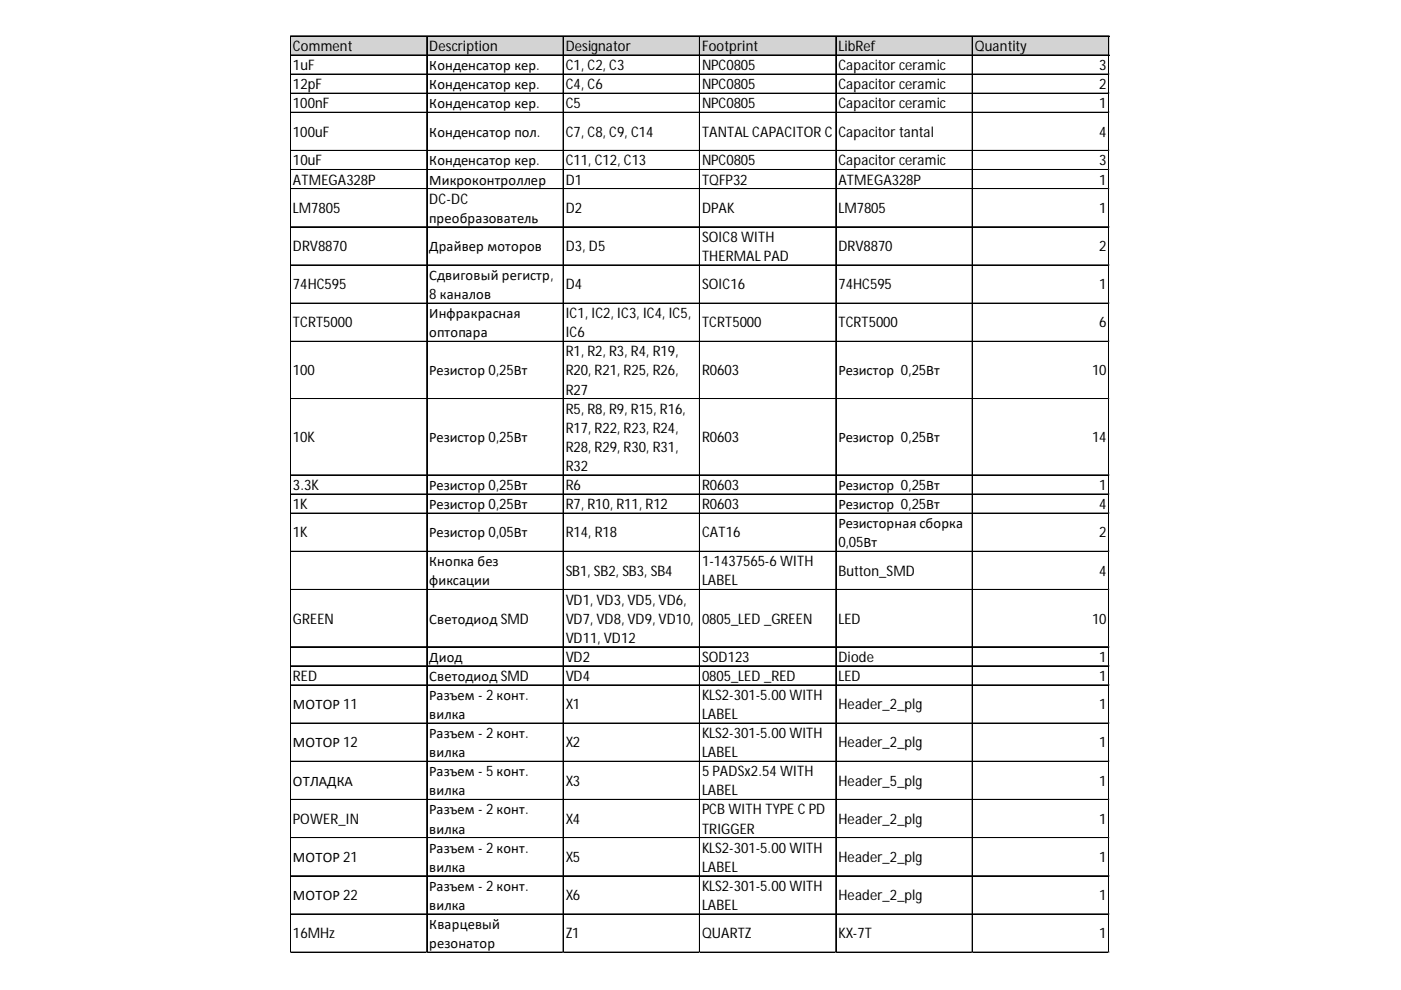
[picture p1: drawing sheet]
<svg xmlns="http://www.w3.org/2000/svg" width="297mm" height="210mm" viewBox="0 0 297 210" stroke-linecap="round" stroke-linejoin="round" font-family="sans-serif">
<defs><g id="words">
<g font-size="3.1">
<text x="62.1" y="10.8">Comment</text>
<text x="91" y="10.8">Description</text>
<text x="119.9" y="10.8">Designator</text>
<text x="148.8" y="10.8">Footprint</text>
<text x="177.8" y="10.8">LibRef</text>
<text x="206.7" y="10.8">Quantity</text>
<text x="62.1" y="14.9">1uF</text>
<text x="91" y="14.9">Конденсатор кер.</text>
<text x="119.9" y="14.9">C1, C2, C3</text>
<text x="148.8" y="14.9">NPC0805</text>
<text x="177.8" y="14.9">Capacitorceramic</text>
<text x="233.1" y="14.9">3</text>
<text x="62.1" y="18.9">12pF</text>
<text x="62.1" y="22.9">100nF</text>
<text x="91" y="18.9">Конденсатор кер.</text>
<text x="91" y="22.9">Конденсатор кер.</text>
<text x="119.9" y="18.9">C4, C6</text>
<text x="119.9" y="22.9">C5</text>
<text x="148.8" y="18.9">NPC0805</text>
<text x="148.8" y="22.9">NPC0805</text>
<text x="177.8" y="18.9">Capacitorceramic</text>
<text x="177.8" y="22.9">Capacitorceramic</text>
<text x="233.1" y="18.9">2</text>
<text x="233.1" y="22.9">1</text>
<text x="62.1" y="28.9">100uF</text>
<text x="91" y="28.9">Конденсатор пол.</text>
<text x="119.9" y="28.9">C7, C8, C9, C14</text>
<text x="148.8" y="28.9">TANTALCAPACITOR C</text>
<text x="177.8" y="28.9">Capacitortantal</text>
<text x="233.1" y="28.9">4</text>
<text x="62.1" y="35.1">10uF</text>
<text x="91" y="35.1">Конденсатор кер.</text>
<text x="119.9" y="35.1">C11, C12, C13</text>
<text x="148.8" y="35.1">NPC0805</text>
<text x="177.8" y="35.1">Capacitorceramic</text>
<text x="233.1" y="35.1">3</text>
<text x="62.1" y="39.1">ATMEGA328P</text>
<text x="91" y="39.1">Микроконтроллер</text>
<text x="119.9" y="39.1">D1</text>
<text x="148.8" y="39.1">TQFP32</text>
<text x="177.8" y="39.1">ATMEGA328P</text>
<text x="233.1" y="39.1">1</text>
<text x="62.1" y="45.1">LM7805</text>
<text x="91" y="43.2">DC-DC</text>
<text x="91" y="47.2">преобразователь</text>
<text x="119.9" y="45.1">D2</text>
<text x="148.8" y="45.1">DPAK</text>
<text x="177.8" y="45.1">LM7805</text>
<text x="233.1" y="45.1">1</text>
<text x="62.1" y="53.2">DRV8870</text>
<text x="91" y="53.2">Драйвер моторов</text>
<text x="119.9" y="53.2">D3, D5</text>
<text x="148.8" y="51.3">SOIC8 WITH</text>
<text x="177.8" y="53.2">DRV8870</text>
<text x="233.1" y="53.2">2</text>
<text x="91" y="59.4">Сдвиговый регистр,</text>
<text x="148.8" y="55.3">THERMALPAD</text>
<text x="62.1" y="61.3">74HC595</text>
<text x="91" y="63.4">8каналов</text>
<text x="119.9" y="61.3">D4</text>
<text x="148.8" y="61.3">SOIC16</text>
<text x="177.8" y="61.3">74HC595</text>
<text x="233.1" y="61.3">1</text>
<text x="62.1" y="69.4">TCRT5000</text>
<text x="91" y="67.5">Инфракрасная</text>
<text x="91" y="71.5">оптопара</text>
<text x="119.9" y="67.5">IC1, IC2, IC3, IC4, IC5,</text>
<text x="119.9" y="71.5">IC6</text>
<text x="148.8" y="69.4">TCRT5000</text>
<text x="177.8" y="69.4">TCRT5000</text>
<text x="233.1" y="69.4">6</text>
<text x="119.9" y="75.6">R1, R2, R3, R4, R19,</text>
<text x="62.1" y="79.6">100</text>
<text x="91" y="79.6">Резистор 0,25Вт</text>
<text x="119.9" y="79.6">R20, R21, R25, R26,</text>
<text x="119.9" y="83.7">R27</text>
<text x="148.8" y="79.6">R0603</text>
<text x="177.8" y="79.6">Резистор 0,25Вт</text>
<text x="231.5" y="79.6">10</text>
<text x="119.9" y="87.7">R5, R8, R9, R15, R16,</text>
<text x="62.1" y="93.7">10K</text>
<text x="91" y="93.7">Резистор 0,25Вт</text>
<text x="119.9" y="91.7">R17, R22, R23, R24,</text>
<text x="119.9" y="95.8">R28, R29, R30, R31,</text>
<text x="148.8" y="93.7">R0603</text>
<text x="177.8" y="93.7">Резистор 0,25Вт</text>
<text x="231.5" y="93.7">14</text>
<text x="119.9" y="99.8">R32</text>
<text x="62.1" y="103.9">3.3K</text>
<text x="62.1" y="107.9">1K</text>
<text x="91" y="103.9">Резистор 0,25Вт</text>
<text x="91" y="107.9">Резистор 0,25Вт</text>
<text x="119.9" y="103.9">R6</text>
<text x="119.9" y="107.9">R7, R10, R11, R12</text>
<text x="148.8" y="103.9">R0603</text>
<text x="148.8" y="107.9">R0603</text>
<text x="177.8" y="103.9">Резистор 0,25Вт</text>
<text x="177.8" y="107.9">Резистор 0,25Вт</text>
<text x="233.1" y="103.9">1</text>
<text x="233.1" y="107.9">4</text>
<text x="62.1" y="113.9">1K</text>
<text x="91" y="113.9">Резистор 0,05Вт</text>
<text x="119.9" y="113.9">R14, R18</text>
<text x="148.8" y="113.9">CAT16</text>
<text x="177.8" y="112">Резисторная сборка</text>
<text x="233.1" y="113.9">2</text>
<text x="177.8" y="116">0,05Вт</text>
<text x="91" y="120.1">Кнопка без</text>
<text x="91" y="124.1">фиксации</text>
<text x="119.9" y="122">SB1, SB2, SB3, SB4</text>
<text x="148.8" y="120.1">1-1437565-6 WITH</text>
<text x="148.8" y="124.1">LABEL</text>
<text x="177.8" y="122">Button_SMD</text>
<text x="233.1" y="122">4</text>
<text x="119.9" y="128.2">VD1, VD3, VD5, VD6,</text>
<text x="62.1" y="132.2">GREEN</text>
<text x="91" y="132.2">Светодиод SMD</text>
<text x="119.9" y="132.2">VD7, VD8, VD9, VD10,</text>
<text x="119.9" y="136.3">VD11, VD12</text>
<text x="148.8" y="132.2">0805_LED_GREEN</text>
<text x="177.8" y="132.2">LED</text>
<text x="231.5" y="132.2">10</text>
<text x="91" y="140.3">Диод</text>
<text x="119.9" y="140.3">VD2</text>
<text x="148.8" y="140.3">SOD123</text>
<text x="177.8" y="140.3">Diode</text>
<text x="233.1" y="140.3">1</text>
<text x="62.1" y="144.4">RED</text>
<text x="91" y="144.4">Светодиод SMD</text>
<text x="91" y="148.4">Разъем -2конт.</text>
<text x="119.9" y="144.4">VD4</text>
<text x="148.8" y="144.4">0805_LED_RED</text>
<text x="148.8" y="148.4">KLS2-301-5.00 WITH</text>
<text x="177.8" y="144.4">LED</text>
<text x="233.1" y="144.4">1</text>
<text x="62.1" y="150.4">МОТОР 11</text>
<text x="91" y="152.5">вилка</text>
<text x="119.9" y="150.4">X1</text>
<text x="148.8" y="152.5">LABEL</text>
<text x="177.8" y="150.4">Header_2_plg</text>
<text x="233.1" y="150.4">1</text>
<text x="62.1" y="158.5">МОТОР 12</text>
<text x="91" y="156.5">Разъем -2конт.</text>
<text x="91" y="160.5">вилка</text>
<text x="119.9" y="158.5">X2</text>
<text x="148.8" y="156.5">KLS2-301-5.00 WITH</text>
<text x="148.8" y="160.5">LABEL</text>
<text x="177.8" y="158.5">Header_2_plg</text>
<text x="233.1" y="158.5">1</text>
<text x="62.1" y="166.5">ОТЛАДКА</text>
<text x="91" y="164.6">Разъем -5конт.</text>
<text x="119.9" y="166.5">X3</text>
<text x="148.8" y="164.6">5 PADSx2.54 WITH</text>
<text x="177.8" y="166.5">Header_5_plg</text>
<text x="233.1" y="166.5">1</text>
<text x="91" y="168.6">вилка</text>
<text x="91" y="172.7">Разъем -2конт.</text>
<text x="148.8" y="168.6">LABEL</text>
<text x="148.8" y="172.7">PCB WITH TYPE CPD</text>
<text x="62.1" y="174.6">POWER_IN</text>
<text x="91" y="176.7">вилка</text>
<text x="119.9" y="174.6">X4</text>
<text x="148.8" y="176.7">TRIGGER</text>
<text x="177.8" y="174.6">Header_2_plg</text>
<text x="233.1" y="174.6">1</text>
<text x="62.1" y="182.7">МОТОР 21</text>
<text x="91" y="180.8">Разъем -2конт.</text>
<text x="91" y="184.8">вилка</text>
<text x="119.9" y="182.7">X5</text>
<text x="148.8" y="180.8">KLS2-301-5.00 WITH</text>
<text x="148.8" y="184.8">LABEL</text>
<text x="177.8" y="182.7">Header_2_plg</text>
<text x="233.1" y="182.7">1</text>
<text x="62.1" y="190.8">МОТОР 22</text>
<text x="91" y="188.9">Разъем -2конт.</text>
<text x="119.9" y="190.8">X6</text>
<text x="148.8" y="188.9">KLS2-301-5.00 WITH</text>
<text x="177.8" y="190.8">Header_2_plg</text>
<text x="233.1" y="190.8">1</text>
<text x="91" y="192.9">вилка</text>
<text x="91" y="197">Кварцевый</text>
<text x="148.8" y="192.9">LABEL</text>
<text x="62.1" y="198.9">16MHz</text>
<text x="91" y="201">резонатор</text>
<text x="119.9" y="198.9">Z1</text>
<text x="148.8" y="198.9">QUARTZ</text>
<text x="177.8" y="198.9">KX-7T</text>
<text x="233.1" y="198.9">1</text>
</g>
</g></defs>
<path d="M61.6 7.7h173.6v4.1h-173.6z" fill="#d3d3d3"/>
<g fill="none" stroke="#000" stroke-width=".21">
<path d="M61.6 7.6v194.4M61.7 7.6h173.5M61.7 7.7h173.5M61.7 11.7h173.5M61.7 15.7h173.5M61.7 15.8h173.5M61.7 19.7h173.5M61.7 19.8h173.5M90.5 7.7v194.3M119.4 7.7v194.3M148.3 7.7v194.3M148.4 7.7v194.3"/>
<path d="M177.2 7.7v194.3M177.3 7.7v194.3M206.1 7.7v194.3M206.2 7.7v194.3M235 7.7v194.3M235.1 7.7v194.3M61.7 23.8h173.5M61.7 23.9h173.5M61.7 31.9h173.5M61.7 32h173.5M61.7 35.9h173.5M61.7 36h173.5"/>
<path d="M61.7 40h173.5M61.7 48.1h173.5M61.7 56.2h173.5M61.7 64.3h173.5M61.7 72.4h173.5M61.7 84.5h173.5M61.7 84.6h173.5M61.7 100.7h173.5M61.7 100.8h173.5M61.7 104.7h173.5M61.7 104.8h173.5M61.7 108.8h173.5"/>
<path d="M61.7 108.9h173.5M61.7 116.9h173.5M61.7 125h173.5M61.7 137.1h173.5M61.7 137.2h173.5M61.7 141.2h173.5M61.7 145.2h173.5M61.7 145.3h173.5M61.7 153.3h173.5M61.7 153.4h173.5M61.7 161.4h173.5M61.7 161.5h173.5"/>
<path d="M61.7 169.5h173.5M61.7 169.6h173.5M61.7 177.6h173.5M61.7 177.7h173.5M61.7 185.7h173.5M61.7 193.8h173.5M61.7 201.9h173.5"/>
</g>
<path d="M61.6 202v.1" fill="none" stroke="#d4d4d4" stroke-width=".21"/>
<path d="M61.6 202l.1 .1z" fill="#d4d4d4"/>
<path d="M90.5 202v.1" fill="none" stroke="#d4d4d4" stroke-width=".21"/>
<path d="M90.5 202l.1 .1z" fill="#d4d4d4"/>
<path d="M119.4 202v.1" fill="none" stroke="#d4d4d4" stroke-width=".21"/>
<path d="M119.4 202l.1 .1z" fill="#d4d4d4"/>
<path d="M148.3 202v.1" fill="none" stroke="#d4d4d4" stroke-width=".21"/>
<path d="M148.3 202l.1 .1z" fill="#d4d4d4"/>
<path d="M177.2 202v.1" fill="none" stroke="#d4d4d4" stroke-width=".21"/>
<path d="M177.2 202l.1 .1z" fill="#d4d4d4"/>
<path d="M206.1 202v.1" fill="none" stroke="#d4d4d4" stroke-width=".21"/>
<path d="M206.1 202l.2 .1z" fill="#d4d4d4"/>
<path d="M235 202v.1" fill="none" stroke="#d4d4d4" stroke-width=".21"/>
<path d="M235 202l.2 .1z" fill="#d4d4d4"/>
<path d="M235.2 15.7h.1" fill="none" stroke="#d4d4d4" stroke-width=".21"/>
<path d="M235.2 15.7v.1z" fill="#d4d4d4"/>
<path d="M235.2 19.7h.1" fill="none" stroke="#d4d4d4" stroke-width=".21"/>
<path d="M235.2 19.7v.2z" fill="#d4d4d4"/>
<path d="M235.2 23.8h.1" fill="none" stroke="#d4d4d4" stroke-width=".21"/>
<path d="M235.2 23.8v.1z" fill="#d4d4d4"/>
<path d="M235.2 31.9h.1" fill="none" stroke="#d4d4d4" stroke-width=".21"/>
<path d="M235.2 31.9v.1z" fill="#d4d4d4"/>
<path d="M235.2 35.9h.1" fill="none" stroke="#d4d4d4" stroke-width=".21"/>
<path d="M235.2 35.9v.2z" fill="#d4d4d4"/>
<path d="M235.2 40h.1" fill="none" stroke="#d4d4d4" stroke-width=".21"/>
<path d="M235.2 40v.1z" fill="#d4d4d4"/>
<path d="M235.2 48.1h.1" fill="none" stroke="#d4d4d4" stroke-width=".21"/>
<path d="M235.2 48.1v.1z" fill="#d4d4d4"/>
<path d="M235.2 56.2h.1" fill="none" stroke="#d4d4d4" stroke-width=".21"/>
<path d="M235.2 56.2v.1z" fill="#d4d4d4"/>
<path d="M235.2 64.3h.1" fill="none" stroke="#d4d4d4" stroke-width=".21"/>
<path d="M235.2 64.3v.1z" fill="#d4d4d4"/>
<path d="M235.2 72.4h.1" fill="none" stroke="#d4d4d4" stroke-width=".21"/>
<path d="M235.2 72.4v.1z" fill="#d4d4d4"/>
<path d="M235.2 84.5h.1" fill="none" stroke="#d4d4d4" stroke-width=".21"/>
<path d="M235.2 84.5v.1z" fill="#d4d4d4"/>
<path d="M235.2 100.7h.1" fill="none" stroke="#d4d4d4" stroke-width=".21"/>
<path d="M235.2 100.7v.1z" fill="#d4d4d4"/>
<path d="M235.2 104.7h.1" fill="none" stroke="#d4d4d4" stroke-width=".21"/>
<path d="M235.2 104.7v.2z" fill="#d4d4d4"/>
<path d="M235.2 108.8h.1" fill="none" stroke="#d4d4d4" stroke-width=".21"/>
<path d="M235.2 108.8v.1z" fill="#d4d4d4"/>
<path d="M235.2 116.9h.1" fill="none" stroke="#d4d4d4" stroke-width=".21"/>
<path d="M235.2 116.9v.1z" fill="#d4d4d4"/>
<path d="M235.2 125h.1" fill="none" stroke="#d4d4d4" stroke-width=".21"/>
<path d="M235.2 125v.1z" fill="#d4d4d4"/>
<path d="M235.2 137.1h.1" fill="none" stroke="#d4d4d4" stroke-width=".21"/>
<path d="M235.2 137.1v.2z" fill="#d4d4d4"/>
<path d="M235.2 141.2h.1" fill="none" stroke="#d4d4d4" stroke-width=".21"/>
<path d="M235.2 141.2v.1z" fill="#d4d4d4"/>
<path d="M235.2 145.2h.1" fill="none" stroke="#d4d4d4" stroke-width=".21"/>
<path d="M235.2 145.2v.1z" fill="#d4d4d4"/>
<path d="M235.2 153.3h.1" fill="none" stroke="#d4d4d4" stroke-width=".21"/>
<path d="M235.2 153.3v.1z" fill="#d4d4d4"/>
<path d="M235.2 161.4h.1" fill="none" stroke="#d4d4d4" stroke-width=".21"/>
<path d="M235.2 161.4v.1z" fill="#d4d4d4"/>
<path d="M235.2 169.5h.1" fill="none" stroke="#d4d4d4" stroke-width=".21"/>
<path d="M235.2 169.5v.1z" fill="#d4d4d4"/>
<path d="M235.2 177.6h.1" fill="none" stroke="#d4d4d4" stroke-width=".21"/>
<path d="M235.2 177.6v.1z" fill="#d4d4d4"/>
<path d="M235.2 185.7h.1" fill="none" stroke="#d4d4d4" stroke-width=".21"/>
<path d="M235.2 185.7v.1z" fill="#d4d4d4"/>
<path d="M235.2 193.8h.1" fill="none" stroke="#d4d4d4" stroke-width=".21"/>
<path d="M235.2 193.8v.1z" fill="#d4d4d4"/>
<path d="M235.2 201.9h.1" fill="none" stroke="#d4d4d4" stroke-width=".21"/>
<path d="M235.2 201.9v.1z" fill="#d4d4d4"/>
<use href="#words"/>
</svg>
